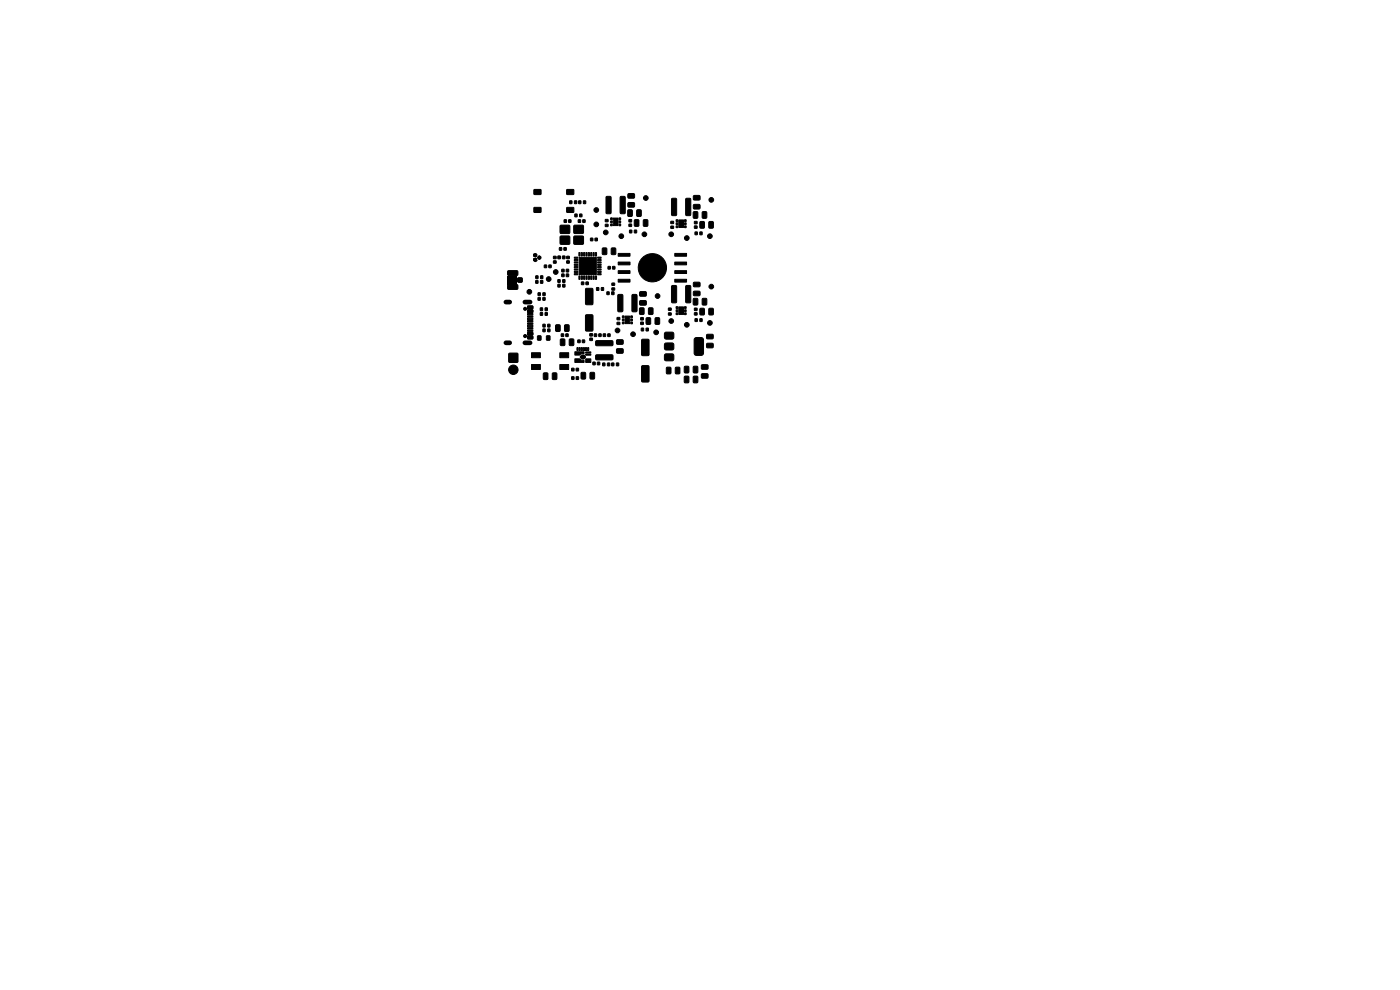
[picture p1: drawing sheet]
<svg xmlns="http://www.w3.org/2000/svg" width="297mm" height="210mm" viewBox="0 0 297 210" stroke-linecap="round" stroke-linejoin="round" font-family="sans-serif">
<path d="M107.7 58.5h2.1v1.8h-2.1z" fill="#000"/>
<g fill="#000" stroke="#000" stroke-width=".21">
<path d="M107.7 57.5l2-.1 .2 .3v.6l-.3 .2-1.8-.1-.1-.2zM109.8 59h1v.8h-1zM113.3 55l.4-.2 .2 .5-.4 .2zM113.2 54.8h.6v.5h-.6zM113.2 53.9h.6v.5h-.6zM113.5 53.8l.4 .2-.2 .5-.5-.2zM113.7 59.5h.4v.6h-.4zM114.1 54.5l.4-.2 .3 .5-.5 .2zM113.7 58.5h.4v.6h-.4zM114.3 54.3l.5 .2-.3 .5-.4-.2zM114.7 59.5h.4v.6h-.4zM113.3 40.2h1.4l.1 1-1.5 .1z"/>
<path d="M113.3 44h1.4l.1 1-1.5 .1zM114.7 58.5h.5v.6h-.5zM115.5 56.2h.5v.6h-.5zM116.4 56.2h.5v.6h-.5zM117.4 54.4h.6v.5h-.6zM117.4 55.3h.6v.5h-.6zM118.4 59.3h.4v.6h-.4zM118.4 54.3h.5v.6h-.5zM118.7 52.5h.5v.6h-.5zM118.9 50.1h1.9v1.7h-1.9zM118.9 47.8h1.9v1.7h-1.9zM119.3 54.3h.5v.6h-.5z"/>
<path d="M119.4 59.3h.4v.6h-.4zM119.6 52.5h.5v.6h-.5zM119.7 46.6h.5v.6h-.5zM119.2 58.1h.5v.6h-.5zM119.2 57.1h.5v.6h-.5zM120.6 46.6h.5v.6h-.5zM120.1 58.1h.5v.6h-.5zM120.1 57.1h.5v.6h-.5zM120.2 54.4h.6v.5h-.6zM120.2 55.3h.6v.5h-.6zM120.9 42.6h.4v.6h-.4zM121.8 50.1h1.9v1.7h-1.9z"/>
<path d="M121.8 47.8h1.9v1.7h-1.9zM120.2 40.2h1.4l.1 1-1.4 .1zM120.2 44h1.4l.1 1-1.4 .1zM121.8 54.6l.7-.1 .1 .3h-.7zM121.8 55.1l.7-.1 .1 .3h-.7zM121.8 55.6l.7-.1 .1 .3h-.7zM121.8 56.1l.7-.1 .1 .3h-.7zM121.8 56.6l.7-.1 .1 .3h-.7zM121.8 57.1l.7-.1 .1 .3h-.7zM121.8 57.6l.7-.1 .1 .3h-.7zM121.8 58.1l.7-.1 .1 .3h-.7zM121.9 42.6h.4v.6h-.4z"/>
<path d="M122 45.4h.4v.6h-.4zM122.8 42.6h.4v.6h-.4zM122.8 58.5l.3 .1-.1 .7-.2-.1zM122.8 53.6h.3l-.1 .7h-.2zM122.9 54.6h3.6v3.6h-3.6zM122.7 46.6h.5v.6h-.5zM123.3 58.5l.3 .1-.1 .7-.2-.1zM123.3 53.6h.3l-.1 .7h-.2zM123.4 59.8h.4v.6h-.4zM123 45.4h.4v.6h-.4zM123.8 42.6h.4v.6h-.4zM123.8 58.5l.3 .1-.1 .7-.2-.1z"/>
<path d="M123.8 53.6h.3l-.1 .7h-.2zM123.6 46.6h.5v.6h-.5zM124.3 59.8h.5v.6h-.5zM124.3 58.5l.3 .1-.1 .7-.2-.1zM124.3 53.6h.3l-.1 .7h-.2zM124.8 58.5l.3 .1-.1 .7-.2-.1zM124.8 53.6h.3l-.1 .7h-.2zM125.3 50.5h.5v.6h-.5zM125.3 58.5l.3 .1-.1 .7-.2-.1zM125.3 53.6h.3l-.1 .7h-.2zM125.8 58.5l.3 .1-.1 .7-.2-.1zM125.8 53.6h.3l-.1 .7h-.2z"/>
<path d="M126.2 50.5h.5v.6h-.5zM126.3 58.5l.3 .1-.1 .7-.2-.1zM126.3 53.6h.3l-.1 .7h-.2zM126.8 58.1l.7-.1v.3h-.7zM126.8 57.6l.7-.1v.3h-.7zM126.8 57.1l.7-.1v.3h-.7zM126.8 56.6l.7-.1v.3h-.7zM126.8 56.1l.7-.1v.3h-.7zM126.8 55.6l.7-.1v.3h-.7zM126.8 55.1l.7-.1v.3h-.7zM126.8 54.6l.7-.1v.3h-.7zM127.8 52.6h.7l.2 .1v1.1l-.1 .2h-.6l-.2-.1z"/>
<path d="M128.4 47.6h.6v.4h-.6zM128.4 46.6h.6v.4h-.6zM128.6 41.7h.8l.2 .1 .1 3.3-.2 .2-.7 .1-.2-.2zM129 56.5h.5v.6h-.5zM129.7 52.6h.7l.2 .1v1.1l-.1 .2h-.6l-.2-.1zM129.6 46.2h.3v.4h-.3zM129.6 46.9h.3v.3h-.3zM129.6 47.5h.3v.4h-.3zM130 56.5h.4v.6h-.4zM130.1 46.3h1v1.6h-1zM131.6 41.7h.8l.2 .1v3.3l-.1 .2-.7 .1-.2-.2zM131.3 47.5h.4v.4h-.4z"/>
<path d="M131.3 46.9h.4v.3h-.4zM131.3 46.2h.4v.4h-.4zM133.2 44.6l.7-.1 .2 .1 .1 1.1-.2 .2h-.6l-.2-.1zM133.3 43h1.2l.1 .2v.6l-.2 .2-1.1-.1-.1-.2zM133.3 41.1h1.2l.1 .2v.6l-.2 .2-1.1-.1-.1-.2zM133.6 48.8h.4v.6h-.4zM133.4 47.5h.6v.5h-.6zM133.4 46.6h.6v.5h-.6zM131.2 53.8h2.4v.6h-2.4zM131.2 55.6h2.4v.6h-2.4zM131.2 57.4h2.4v.6h-2.4zM131.2 59.2h2.4v.6h-2.4z"/>
<path d="M134.6 48.8h.4v.6h-.4zM135.1 44.6l.7-.1 .2 .1 .1 1.1-.2 .2h-.6l-.2-.1zM134.6 46.7l.7-.1 .2 .1 .1 1.1-.2 .2h-.6l-.2-.1zM136.5 46.7l.7-.1 .2 .1 .1 1.1-.2 .2h-.6l-.2-.1zM142.3 48h.6v.4h-.6zM142.3 47h.6v.4h-.6zM142.5 42.1h.8l.2 .1v3.3l-.1 .2-.7 .1-.2-.2zM143.5 46.6h.3v.4h-.3zM143.5 47.3h.3v.3h-.3zM143.5 47.9h.3v.4h-.3zM144 46.7h1v1.6h-1zM145.5 42.1h.8l.2 .1 .1 3.3-.2 .2-.7 .1-.2-.2z"/>
<path d="M145.2 47.9h.3v.4h-.3zM145.2 47.3h.3v.3h-.3zM145.2 46.6h.3v.4h-.3zM143.2 59.2h2.4v.6h-2.4zM143.2 57.4h2.4v.6h-2.4zM143.2 55.6h2.4v.6h-2.4zM143.2 53.8h2.4v.6h-2.4zM147.1 44.9h.7l.2 .1v1.1l-.1 .2h-.6l-.2-.1zM147.1 43.4h1.3l.1 .2v.6l-.2 .2-1.1-.1-.1-.2zM147.1 41.5h1.3l.1 .2v.6l-.2 .2-1.1-.1-.1-.2zM147.5 49.2h.4v.6h-.4zM147.3 47.9h.6v.5h-.6z"/>
<path d="M147.3 47h.6v.5h-.6zM148.5 49.2h.4v.6h-.4zM149 44.9h.7l.2 .1v1.1l-.1 .2h-.6l-.2-.1zM148.5 47h.7l.2 .1v1.1l-.1 .2h-.6l-.2-.1zM150.4 47h.7l.2 .1v1.1l-.1 .2h-.6l-.2-.1zM108 75h1.8v1.8h-1.8zM107.7 60.4h2l.2 .2v.6l-.3 .2h-1.8l-.1-.2zM111.9 64.9h1.1v.5l-1 .1zM111.9 65.7h1.1v.5l-1 .1zM111.9 70.5h1.1v.5l-1 .1zM111.9 71.3h1.1v.5l-1 .1zM111.9 67h1.1l.1 .2-1.1 .1z"/>
<path d="M111.9 68h1.1l.1 .2-1.1 .1zM111.9 68.5h1.1l.1 .2-1.1 .1zM111.9 69.5h1.1l.1 .2-1.1 .1zM111.9 70h1.1l.1 .2-1.1 .1zM111.9 69h1.1l.1 .2-1.1 .1zM111.9 67.5h1.1l.1 .2-1.1 .1zM111.9 66.5h1.1l.1 .2-1.1 .1zM114.1 63.1h.5v.6h-.5zM112.8 74.8h1.8v1.1h-1.8zM112.8 77.3h1.8v1.1h-1.8zM114.2 62.1h.4v.6h-.4zM114.1 71.3h.6v.8h-.6z"/>
<path d="M114.6 65.3h.5v.6h-.5zM114.6 66.3h.5v.6h-.5zM115.2 63.1h.4v.6h-.4zM115.2 62.1h.4v.6h-.4zM115.2 69.8h.4v.6h-.4zM115.2 68.8h.4v.6h-.4zM115.6 65.3h.5v.6h-.5zM115.6 66.3h.5v.6h-.5zM116 71.3h.6v.8h-.6zM116.2 69.8h.5v.6h-.5zM116.2 68.8h.5v.6h-.5zM117.9 68.9h.7l.2 .1 .1 1.1-.2 .2h-.6l-.2-.1z"/>
<path d="M118.4 60.3h.4v.6h-.4zM119.1 70.8h.5v.6h-.5zM118.9 71.9h.7l.2 .1v1.1l-.1 .2h-.6l-.2-.1zM119.4 60.3h.4v.6h-.4zM120 70.8h.5v.6h-.5zM118.8 77.3h1.8v1.1h-1.8zM118.8 74.8h1.8v1.1h-1.8zM119.8 68.9h.7l.2 .1 .1 1.1-.2 .2h-.6l-.2-.1zM121.3 78.1h.5v.6h-.5zM120.8 71.9h.7l.2 .1v1.1l-.1 .2h-.6l-.2-.1zM122.2 78.1h.5v.6h-.5zM122.4 73.7h.3v.7h-.3z"/>
<path d="M122.6 72.1h.5v.6h-.5zM122.8 73.7h.3v.7h-.3zM123.3 79h.7l.2 .1 .1 1.1-.2 .2h-.6l-.2-.1zM122 76.1h1l.3 .3h.6v.5h-1.9zM123.3 73.7h.3v.7h-.3zM122 74.6h1.9v.4h-.6l-.3 .3h-1zM123.7 73.7h.3v.7h-.3zM123.5 72.1h.5v.6h-.5zM123.1 75.6l.3-.3h.5l.3 .3v.2l-.3 .3h-.5l-.3-.3zM124.3 76.1h1v.8h-1zM124.3 75.1h1v.3h-1zM124.3 74.6h1v.3h-1z"/>
<path d="M124.3 66.8h1.2l.3 .1v3.1l-.2 .2-1.2 .1-.2-.2zM124.3 61.2h1.2l.3 .1v3.1l-.2 .2-1.2 .1-.2-.2zM124.2 73.7h.3v.7h-.3zM124.7 73.7h.2v.7h-.2zM125.2 79h.7l.2 .1 .1 1.1-.2 .2h-.6l-.2-.1zM125.1 71.7h.6v.5h-.6zM125.1 70.8h.6v.5h-.6zM125.8 76.8h.5v.6h-.5zM126.6 61h.4v.6h-.4zM126.4 75.3h3.5l.2 .2-.1 .7-.2 .2-3.3-.1-.2-.2zM126.4 72.3h3.5l.2 .2-.1 .7-.2 .2-3.3-.1-.2-.2zM126.1 70.8h.5v.6h-.5z"/>
<path d="M126.7 76.8h.5v.6h-.5zM127.6 61h.4v.6h-.4zM127 70.8h.5v.6h-.5zM127.9 77h.4v.6h-.4zM128 70.8h.5v.6h-.5zM128.9 77h.4v.6h-.4zM128.9 70.8h.5v.6h-.5zM128.8 61.9h.4v.6h-.4zM129.8 77h.4v.6h-.4zM129.8 61.9h.4v.6h-.4zM129.8 60.1h.6v.4h-.6zM129.8 61.1h.6v.4h-.6z"/>
<path d="M130.9 68.4h.6v.4h-.6zM130.9 67.4h.6v.4h-.6zM131.1 62.5h.8l.2 .1v3.3l-.1 .2-.7 .1-.2-.2zM130.8 77h.4v.6h-.4zM130.8 72.1h1.3l.1 .2v.6l-.2 .2-1.1-.1-.1-.2zM130.8 74h1.3l.1 .2v.6l-.2 .2-1.1-.1-.1-.2zM132.1 67h.3v.4h-.3zM132.1 67.7h.3v.3h-.3zM132.1 68.3h.3v.4h-.3zM132.6 67.1h1v1.6h-1zM134.1 62.5h.8l.2 .1v3.3l-.1 .2-.7 .1-.2-.2zM133.8 68.3h.3v.4h-.3z"/>
<path d="M133.8 67.7h.3v.3h-.3zM133.8 67h.3v.4h-.3zM135.7 65.3h.7l.2 .1v1.1l-.1 .2h-.6l-.2-.1zM135.7 63.8h1.3l.1 .2v.6l-.2 .2-1.1-.1-.1-.2zM135.7 61.9h1.3l.1 .2v.6l-.2 .2-1.1-.1-.1-.2zM136.1 69.6h.4v.6h-.4zM135.9 68.3h.6v.5h-.6zM135.9 67.4h.6v.5h-.6zM137.1 69.6h.4v.6h-.4zM136.2 72h1.2l.3 .1v3.1l-.2 .2-1.2 .1-.2-.2zM136.2 77.6h1.2l.3 .1v3.1l-.2 .2-1.2 .1-.2-.2zM137.6 65.3h.7l.2 .1v1.1l-.1 .2h-.6l-.2-.1z"/>
<path d="M137.1 67.4h.7l.2 .1v1.1l-.1 .2h-.6l-.2-.1zM139 67.4h.7l.2 .1v1.1l-.1 .2h-.6l-.2-.1zM141 70.6l.3-.1h1.5l.1 .3v1l-.3 .2-1.5-.1-.2-.3zM141 72.9l.3-.1h1.5l.1 .3v1l-.3 .2-1.5-.1-.2-.3zM141 75.2l.3-.1h1.5l.1 .3v1l-.3 .2-1.5-.1-.2-.3zM141.4 77.9h.7l.2 .1 .1 1.1-.2 .2h-.6l-.2-.1zM141.8 66.4h.6v.4h-.6zM141.8 65.4h.6v.4h-.6zM142.5 60.6h.8l.2 .1v3.3l-.1 .2-.7 .1-.2-.2zM143.3 77.9h.7l.2 .1 .1 1.1-.2 .2h-.6l-.2-.1zM143.5 65.1h.3v.3h-.3zM143.5 65.7h.3v.4h-.3z"/>
<path d="M143.5 66.4h.3v.3h-.3zM144 65.1h1v1.6h-1zM145.5 60.6h.8l.2 .1 .1 3.3-.2 .2-.7 .1-.2-.2zM145.2 66.4h.3v.3h-.3zM145.2 65.7h.3v.4h-.3zM145.2 65.1h.3v.3h-.3zM145.2 77.7h.7l.2 .1 .1 1.1-.2 .2h-.6l-.2-.1zM147.1 63.3h.7l.2 .1v1.1l-.1 .2h-.6l-.2-.1zM147.4 71.7l.2-.1h1.1l.5 .3 .1 3-.3 .4-1.4 .1-.3-.3-.1-3zM147.1 61.8h1.3l.1 .2v.6l-.2 .2-1.1-.1-.1-.2zM147.1 59.9h1.3l.1 .2v.6l-.2 .2-1.1-.1-.1-.2zM147.5 67.6h.4v.6h-.4z"/>
<path d="M147.3 66.3h.6v.5h-.6zM147.3 65.4h.6v.5h-.6zM147.1 77.7h.7l.2 .1v1.1l-.1 .2h-.6l-.2-.1zM148.5 67.6h.4v.6h-.4zM149 63.3h.7l.2 .1v1.1l-.1 .2h-.6l-.2-.1zM148.5 65.4h.7l.2 .1v1.1l-.1 .2h-.6l-.2-.1zM148.8 77.4h1.3l.1 .2v.6l-.2 .2-1.1-.1-.1-.2zM148.8 79.3h1.3l.1 .2v.6l-.2 .2-1.1-.1-.1-.2zM149.9 72.9l1.3-.1 .1 .3v.5l-.2 .2h-1.1l-.1-.2zM149.9 71l1.3-.1 .1 .3v.5l-.2 .2h-1.1l-.1-.2zM150.4 65.4h.7l.2 .1v1.1l-.1 .2h-.6l-.2-.1zM115.3 79.1h.7l.2 .1v1.1l-.1 .2h-.6l-.2-.1z"/>
<path d="M117.2 79.1h.7l.2 .1v1.1l-.1 .2h-.6l-.2-.1zM121.3 79.9h.5v.6h-.5zM122.2 79.9h.5v.6h-.5zM145.2 79.8h.7l.2 .1 .1 1.1-.2 .2h-.6l-.2-.1zM147.1 79.8h.7l.2 .1v1.1l-.1 .2h-.6l-.2-.1z"/>
<circle cx="116.4" cy="59.2" r=".5"/>
<circle cx="117.9" cy="57.7" r=".5"/>
<circle cx="126.5" cy="44.5" r=".5"/>
<circle cx="126.5" cy="47.6" r=".5"/>
<circle cx="128.5" cy="49.3" r=".5"/>
<circle cx="131.8" cy="50.1" r=".5"/>
<circle cx="136.7" cy="49.7" r=".5"/>
<circle cx="137" cy="42" r=".5"/>
<circle cx="138.4" cy="56.8" r="3"/>
<circle cx="142.4" cy="49.7" r=".5"/>
<circle cx="145.7" cy="50.5" r=".5"/>
<circle cx="150.6" cy="50.1" r=".5"/>
<circle cx="150.9" cy="42.4" r=".5"/>
<circle cx="108.9" cy="78.4" r="1"/>
<circle cx="111.4" cy="71.3" r=".32"/>
<circle cx="111.4" cy="65.5" r=".32"/>
<circle cx="112.3" cy="61.9" r=".5"/>
<circle cx="131" cy="70.1" r=".5"/>
<circle cx="134.3" cy="70.9" r=".5"/>
<circle cx="139.2" cy="70.5" r=".5"/>
<circle cx="139.5" cy="62.8" r=".5"/>
<circle cx="142.4" cy="68.1" r=".5"/>
<circle cx="145.7" cy="68.9" r=".5"/>
<circle cx="150.6" cy="68.5" r=".5"/>
<circle cx="150.9" cy="60.8" r=".5"/>
</g>
<path d="M107.3 64.1h.8M107.3 72.7h.8M111.4 64.1h1.1M111.4 72.7h1.1" fill="none" stroke="#000" stroke-width="1"/>
</svg>
